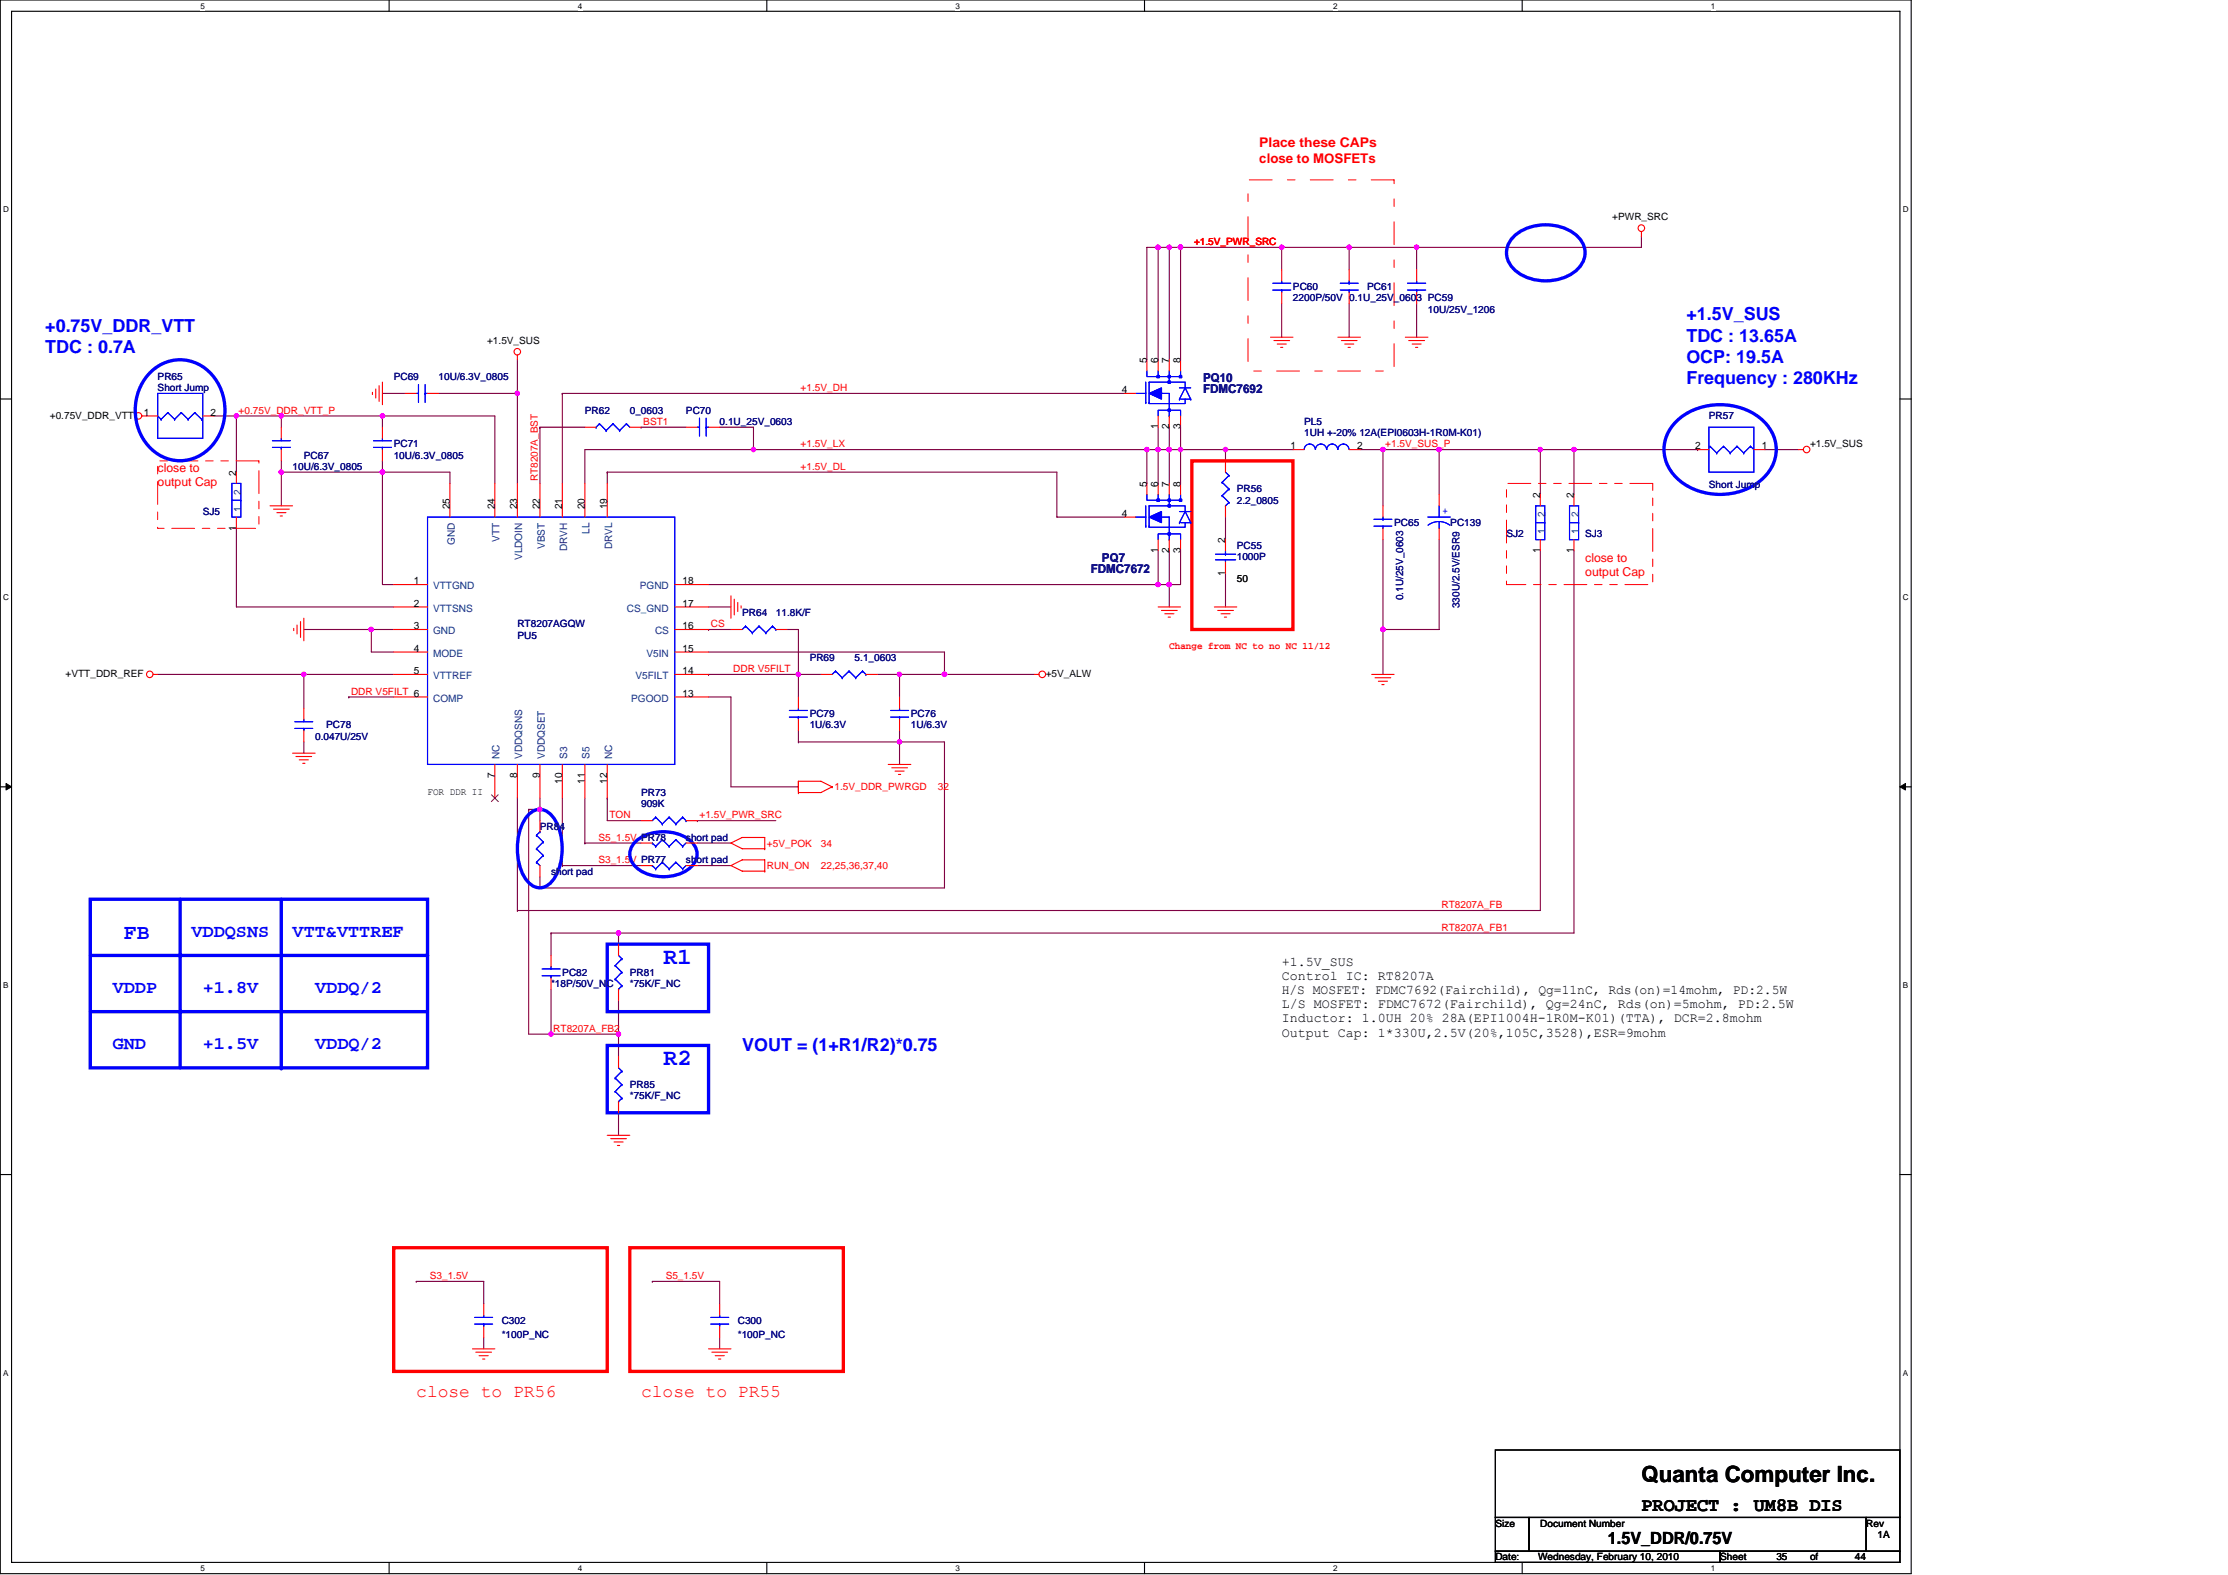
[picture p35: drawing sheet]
<svg xmlns="http://www.w3.org/2000/svg" width="297mm" height="210mm" viewBox="0 0 297 210" stroke-linecap="round" stroke-linejoin="round" font-family="sans-serif">
<defs><g id="words">
<g font-size="3.1" fill="#00f">
<text x="88.5" y="128.5">R1</text>
<text x="88.5" y="142">R2</text>
</g>
<text font-size="3" x="218.8" y="197.6">Quanta Computer Inc.</text>
<text font-size="2.8" fill="#00f" x="16.5" y="125.2">FB</text>
<text font-size="2.5" x="218.8" y="201.5">PROJECT : UM8B DIS</text>
<g font-size="2.4" fill="#00f">
<text x="6" y="44.2">+0.75V_DDR_VTT</text>
<text x="6" y="47">TDC : 0.7A</text>
<text x="224.8" y="42.7">+1.5V_SUS</text>
<text x="224.8" y="45.5">TDC : 13.65A</text>
<text x="224.8" y="48.4">OCP: 19.5A</text>
<text x="224.8" y="51.2">Frequency : 280KHz</text>
<text x="25.5" y="124.9">VDDQSNS</text>
<text x="39" y="124.9">VTT&amp;VTTREF</text>
<text x="15" y="132.4">VDDP</text>
<text x="27" y="132.4">+1.8V</text>
<text x="42" y="132.4">VDDQ/2</text>
<text x="15" y="139.9">GND</text>
<text x="27" y="139.9">+1.5V</text>
<text x="42" y="139.9">VDDQ/2</text>
<text x="99" y="140.1">VOUT = (1+R1/R2)*0.75</text>
</g>
<g font-size="2.4" fill="#f00">
<text x="55.5" y="186.2">close to PR56</text>
<text x="85.5" y="186.2">close to PR55</text>
</g>
<text font-size="2.2" x="214.4" y="205.9">1.5V_DDR/0.75V</text>
<g font-size="1.8" fill="#f00">
<text x="167.9" y="19.6">Place these CAPs</text>
<text x="167.9" y="21.8">close to MOSFETs</text>
</g>
<g font-size="1.8">
<text x="170.9" y="128.8">+1.5V_SUS</text>
<text x="170.9" y="130.7">Control IC: RT8207A</text>
<text x="170.9" y="132.5">H/S MOSFET: FDMC7692(Fairchild), Qg=11nC, Rds(on)=14mohm, PD:2.5W</text>
<text x="170.9" y="134.4">L/S MOSFET: FDMC7672(Fairchild), Qg=24nC, Rds(on)=5mohm, PD:2.5W</text>
<text x="170.9" y="136.3">Inductor: 1.0UH 20% 28A(EPI1004H-1R0M-K01)(TTA), DCR=2.8mohm</text>
<text x="170.9" y="138.2">Output Cap: 1*330U,2.5V(20%,105C,3528),ESR=9mohm</text>
</g>
<g font-size="1.6" fill="#000080">
<text x="160.4" y="51">PQ10</text>
<text x="160.4" y="52.5">FDMC7692</text>
<text x="145.4" y="76.4">FDMC7672</text>
<text x="146.9" y="74.9">PQ7</text>
</g>
<g font-size="1.6" fill="#f00">
<text x="21" y="62.9">close to</text>
<text x="21" y="64.8">output Cap</text>
<text x="211.3" y="74.9">close to</text>
<text x="211.3" y="76.8">output Cap</text>
</g>
<g font-size="1.4">
<text x="149.6" y="52.4">4</text>
<text x="152.9" y="48.4" transform="rotate(-90 152.9 48.4)">5</text>
<text x="154.4" y="48.4" transform="rotate(-90 154.4 48.4)">6</text>
<text x="155.9" y="48.4" transform="rotate(-90 155.9 48.4)">7</text>
<text x="157.4" y="48.4" transform="rotate(-90 157.4 48.4)">8</text>
<text x="19.2" y="55.4">1</text>
<text x="28.1" y="55.4">2</text>
<text x="154.4" y="57.3" transform="rotate(-90 154.4 57.3)">1</text>
<text x="155.9" y="57.3" transform="rotate(-90 155.9 57.3)">2</text>
<text x="157.4" y="57.3" transform="rotate(-90 157.4 57.3)">3</text>
<text x="172.1" y="59.9">1</text>
<text x="180.9" y="59.9">2</text>
<text x="226" y="59.9">2</text>
<text x="234.9" y="59.9">1</text>
<text x="31.5" y="63.4" transform="rotate(-90 31.5 63.4)">2</text>
<text x="152.9" y="64.9" transform="rotate(-90 152.9 64.9)">5</text>
<text x="154.4" y="64.9" transform="rotate(-90 154.4 64.9)">6</text>
<text x="155.9" y="64.9" transform="rotate(-90 155.9 64.9)">7</text>
<text x="157.4" y="64.9" transform="rotate(-90 157.4 64.9)">8</text>
<text x="31.5" y="70.7" transform="rotate(-90 31.5 70.7)">1</text>
<text x="60" y="67.9" transform="rotate(-90 60 67.9)">25</text>
<text x="66" y="67.9" transform="rotate(-90 66 67.9)">24</text>
<text x="69" y="67.9" transform="rotate(-90 69 67.9)">23</text>
<text x="72" y="67.9" transform="rotate(-90 72 67.9)">22</text>
<text x="74.9" y="67.9" transform="rotate(-90 74.9 67.9)">21</text>
<text x="78" y="67.9" transform="rotate(-90 78 67.9)">20</text>
<text x="80.9" y="67.9" transform="rotate(-90 80.9 67.9)">19</text>
<text x="149.6" y="68.9">4</text>
<text x="205.3" y="66.4" transform="rotate(-90 205.3 66.4)">2</text>
<text x="209.8" y="66.4" transform="rotate(-90 209.8 66.4)">2</text>
<text x="55.2" y="77.9">1</text>
<text x="91" y="77.9">18</text>
<text x="154.4" y="73.7" transform="rotate(-90 154.4 73.7)">1</text>
<text x="155.9" y="73.7" transform="rotate(-90 155.9 73.7)">2</text>
<text x="157.4" y="73.7" transform="rotate(-90 157.4 73.7)">3</text>
<text x="163.4" y="76.7" transform="rotate(-90 163.4 76.7)">1</text>
<text x="163.4" y="72.4" transform="rotate(-90 163.4 72.4)">2</text>
<text x="205.3" y="73.7" transform="rotate(-90 205.3 73.7)">1</text>
<text x="209.8" y="73.7" transform="rotate(-90 209.8 73.7)">1</text>
<text x="55.2" y="80.9">2</text>
<text x="55.2" y="83.9">3</text>
<text x="91" y="83.9">16</text>
<text x="91" y="80.9">17</text>
<text x="55.2" y="86.9">4</text>
<text x="55.2" y="89.9">5</text>
<text x="91" y="89.9">14</text>
<text x="91" y="86.9">15</text>
<text x="91" y="92.9">13</text>
<text x="66" y="103.7" transform="rotate(-90 66 103.7)">7</text>
<text x="69" y="103.7" transform="rotate(-90 69 103.7)">8</text>
<text x="72" y="103.7" transform="rotate(-90 72 103.7)">9</text>
<text x="74.9" y="104.5" transform="rotate(-90 74.9 104.5)">10</text>
<text x="78" y="104.5" transform="rotate(-90 78 104.5)">11</text>
<text x="80.9" y="104.5" transform="rotate(-90 80.9 104.5)">12</text>
</g>
<g font-size="1.4" fill="#004080">
<text x="32.1" y="65.9" transform="rotate(-90 32.1 65.9)">2</text>
<text x="32.1" y="68.2" transform="rotate(-90 32.1 68.2)">1</text>
<text x="78.6" y="71.2" transform="rotate(-90 78.6 71.2)">LL</text>
<text x="206" y="71.2" transform="rotate(-90 206 71.2)">1</text>
<text x="206" y="68.9" transform="rotate(-90 206 68.9)">2</text>
<text x="210.5" y="71.2" transform="rotate(-90 210.5 71.2)">1</text>
<text x="210.5" y="68.9" transform="rotate(-90 210.5 68.9)">2</text>
<text x="60.6" y="72.7" transform="rotate(-90 60.6 72.7)">GND</text>
<text x="66.6" y="72.2" transform="rotate(-90 66.6 72.2)">VTT</text>
<text x="69.6" y="74.7" transform="rotate(-90 69.6 74.7)">VLDOIN</text>
<text x="72.6" y="73.2" transform="rotate(-90 72.6 73.2)">VBST</text>
<text x="75.6" y="73.5" transform="rotate(-90 75.6 73.5)">DRVH</text>
<text x="81.6" y="73.3" transform="rotate(-90 81.6 73.3)">DRVL</text>
<text x="57.7" y="78.5">VTTGND</text>
<text x="57.7" y="81.5">VTTSNS</text>
<text x="83.6" y="81.5">CS_GND</text>
<text x="85.3" y="78.5">PGND</text>
<text x="57.7" y="84.5">GND</text>
<text x="57.7" y="87.5">MODE</text>
<text x="86.2" y="87.5">V5IN</text>
<text x="87.3" y="84.5">CS</text>
<text x="57.7" y="90.5">VTTREF</text>
<text x="57.7" y="93.5">COMP</text>
<text x="84.2" y="93.5">PGOOD</text>
<text x="84.7" y="90.5">V5FILT</text>
<text x="66.6" y="101.2" transform="rotate(-90 66.6 101.2)">NC</text>
<text x="69.6" y="101.2" transform="rotate(-90 69.6 101.2)">VDDQSNS</text>
<text x="72.6" y="101.2" transform="rotate(-90 72.6 101.2)">VDDQSET</text>
<text x="75.6" y="101.2" transform="rotate(-90 75.6 101.2)">S3</text>
<text x="78.6" y="101.2" transform="rotate(-90 78.6 101.2)">S5</text>
<text x="81.6" y="101.2" transform="rotate(-90 81.6 101.2)">NC</text>
</g>
<g font-size="1.3">
<text x="214.9" y="29.4">+PWR_SRC</text>
<text x="64.9" y="45.9">+1.5V_SUS</text>
<text x="6.6" y="55.9">+0.75V_DDR_VTT</text>
<text x="241.3" y="59.6">+1.5V_SUS</text>
<text x="164.9" y="77.6">50</text>
<text x="8.7" y="90.2">+VTT_DDR_REF</text>
<text x="139.4" y="90.2">+5V_ALW</text>
<text x="57" y="106">FOR DDR II</text>
<text x="199.4" y="203.5">Size</text>
<text x="205.4" y="203.5">Document Number</text>
<text x="248.8" y="203.5">Rev</text>
<text x="199.4" y="208">Date:</text>
<text x="205.1" y="208">Wednesday, February 10, 2010</text>
<text x="229.3" y="208">Sheet</text>
<text x="236.8" y="208">35</text>
<text x="241.3" y="208">of</text>
<text x="247.3" y="208">44</text>
<text x="250.3" y="205">1A</text>
</g>
<g font-size="1.3" fill="#f00">
<text x="159.2" y="32.7">+1.5V_PWR_SRC</text>
<text x="106.7" y="52.2">+1.5V_DH</text>
<text x="31.8" y="55.2">+0.75V_DDR_VTT_P</text>
<text x="85.8" y="56.7">BST1</text>
<text x="106.7" y="59.6">+1.5V_LX</text>
<text x="184.7" y="59.6">+1.5V_SUS_P</text>
<text x="71.7" y="64.2" transform="rotate(-90 71.7 64.2)">RT8207A_BST</text>
<text x="106.7" y="62.7">+1.5V_DL</text>
<text x="94.8" y="83.6">CS</text>
<text x="97.7" y="89.6">DDR V5FILT</text>
<text x="155.9" y="86.6">Change from NC to no NC 11/12</text>
<text x="46.8" y="92.6">DDR V5FILT 6</text>
<text x="111.2" y="105.4">1.5V_DDR_PWRGD</text>
<text x="125" y="105.4">32</text>
<text x="79.8" y="112.1">S5_1.5V PR78</text>
<text x="81.3" y="109.1">TON</text>
<text x="93.3" y="109.1">+1.5V_PWR_SRC</text>
<text x="102.3" y="112.9">+5V_POK</text>
<text x="109.4" y="112.9">34</text>
<text x="79.8" y="115.1">S3_1.5V PR77</text>
<text x="102.3" y="115.8">RUN_ON</text>
<text x="109.4" y="115.8">22,25,36,37,40</text>
<text x="192.2" y="124.1">RT8207A_FB1</text>
<text x="192.2" y="121.1">RT8207A_FB</text>
<text x="73.8" y="137.6">RT8207A_FB2</text>
<text x="57.3" y="170.5">S3_1.5V</text>
<text x="88.7" y="170.5">S5_1.5V</text>
</g>
<g font-size="1.3" fill="#000080">
<text x="172.4" y="38.7">PC60</text>
<text x="172.4" y="40.2">2200P/50V 0.1U_25V_0603 PC59</text>
<text x="182.3" y="38.7">PC61</text>
<text x="190.4" y="41.7">10U/25V_1206</text>
<text x="21" y="50.7">PR65</text>
<text x="21" y="52.2">Short Jump</text>
<text x="52.5" y="50.7">PC69</text>
<text x="58.5" y="50.7">10U/6.3V_0805</text>
<text x="52.5" y="59.6">PC71</text>
<text x="78" y="55.2">PR62</text>
<text x="84" y="55.2">0_0603</text>
<text x="91.5" y="55.2">PC70</text>
<text x="95.9" y="56.7">0.1U_25V_0603</text>
<text x="173.9" y="56.7">PL5</text>
<text x="173.9" y="58.2">1UH +-20% 12A(EPI0603H-1R0M-K01)</text>
<text x="227.8" y="55.9">PR57</text>
<text x="39" y="62.7">10U/6.3V_0805</text>
<text x="40.5" y="61.2">PC67</text>
<text x="52.5" y="61.2">10U/6.3V_0805</text>
<text x="164.9" y="65.7">PR56</text>
<text x="227.8" y="65">Short Jump</text>
<text x="27" y="68.6">SJ5</text>
<text x="164.9" y="67.1">2.2_0805</text>
<text x="185.9" y="70.1">PC65</text>
<text x="193.4" y="70.1">PC139</text>
<text x="200.8" y="71.6">SJ2</text>
<text x="211.3" y="71.6">SJ3</text>
<text x="164.9" y="73.2">PC55</text>
<text x="164.9" y="74.6">1000P</text>
<text x="69" y="83.6">RT8207AGQW</text>
<text x="99" y="82.1">PR64</text>
<text x="103.4" y="82.1">11.8K/F</text>
<text x="187.1" y="80" transform="rotate(-90 187.1 80)">0.1U/25V_0603</text>
<text x="194.6" y="81.1" transform="rotate(-90 194.6 81.1)">330U/2.5V/ESR9</text>
<text x="69" y="85.1">PU5</text>
<text x="107.9" y="88.1">PR69</text>
<text x="113.9" y="88.1">5.1_0603</text>
<text x="107.9" y="95.6">PC79</text>
<text x="121.4" y="95.6">PC76</text>
<text x="42" y="98.6">0.047U/25V</text>
<text x="43.5" y="97.1">PC78</text>
<text x="107.9" y="97.1">1U/6.3V</text>
<text x="121.4" y="97.1">1U/6.3V</text>
<text x="85.5" y="106.1">PR73</text>
<text x="85.5" y="107.6">909K</text>
<text x="72" y="110.6">PR84</text>
<text x="91.5" y="112.1">short pad</text>
<text x="73.5" y="116.6">short pad</text>
<text x="91.5" y="115.1">short pad</text>
<text x="73.5" y="131.6">*18P/50V_NC</text>
<text x="75" y="130.1">PC82</text>
<text x="84" y="130.1">PR81</text>
<text x="84" y="131.6">*75K/F_NC</text>
<text x="84" y="145.1">PR85</text>
<text x="84" y="146.6">*75K/F_NC</text>
<text x="66.9" y="176.6">C302</text>
<text x="66.9" y="178.4">*100P_NC</text>
<text x="98.4" y="176.6">C300</text>
<text x="98.4" y="178.4">*100P_NC</text>
</g>
<text font-size="1.3" fill="#00f" x="192.3" y="68.5">+</text>
<g font-size="1.1">
<text x="26.7" y="1.1">5</text>
<text x="77" y="1.1">4</text>
<text x="127.4" y="1.1">3</text>
<text x="177.8" y="1.1">2</text>
<text x="228.1" y="1.1">1</text>
<text x=".4" y="28.3">D</text>
<text x="253.7" y="28.3">D</text>
<text x=".4" y="80">C</text>
<text x="253.7" y="80">C</text>
<text x=".4" y="131.7">B</text>
<text x="253.7" y="131.7">B</text>
<text x=".4" y="183.4">A</text>
<text x="253.7" y="183.4">A</text>
<text x="26.7" y="209.4">5</text>
<text x="77" y="209.4">4</text>
<text x="127.4" y="209.4">3</text>
<text x="177.8" y="209.4">2</text>
<text x="228.1" y="209.4">1</text>
</g>
</g></defs>
<path d="M0 0h254.8v209.8h-254.8zM1.5 1.5h251.8v206.8h-251.8z" fill="none" stroke="#000" stroke-width=".15"/>
<g fill="#fff">
<path d="M26.7 .2h.6v1.2h-.6z"/>
<path d="M26.7 208.5h.6v1.2h-.6z"/>
</g>
<path d="M51.9 0v1.5M51.9 208.3v1.5" fill="none" stroke="#000" stroke-width=".15"/>
<g fill="#fff">
<path d="M77 .2h.6v1.2h-.6z"/>
<path d="M77 208.5h.6v1.2h-.6z"/>
</g>
<path d="M102.2 0v1.5M102.2 208.3v1.5" fill="none" stroke="#000" stroke-width=".15"/>
<g fill="#fff">
<path d="M127.4 .2h.6v1.2h-.6z"/>
<path d="M127.4 208.5h.6v1.2h-.6z"/>
</g>
<path d="M152.6 0v1.5M152.6 208.3v1.5" fill="none" stroke="#000" stroke-width=".15"/>
<g fill="#fff">
<path d="M177.8 .2h.5v1.2h-.5z"/>
<path d="M177.8 208.5h.5v1.2h-.5z"/>
</g>
<path d="M202.9 0v1.5M202.9 208.3v1.5" fill="none" stroke="#000" stroke-width=".15"/>
<g fill="#fff">
<path d="M228.1 .2h.6v1.2h-.6z"/>
<path d="M228.1 208.5h.6v1.2h-.6z"/>
<path d="M.4 27.3h.8v1.3h-.8z"/>
<path d="M253.7 27.3h.7v1.3h-.7z"/>
<path d="M.4 79h.8v1.2h-.8z"/>
<path d="M253.7 79h.7v1.2h-.7z"/>
</g>
<path d="M0 53.2h1.5M253.3 53.2h1.5" fill="none" stroke="#000" stroke-width=".15"/>
<g fill="#fff">
<path d="M.4 130.7h.7v1.3h-.7z"/>
<path d="M253.7 130.7h.7v1.3h-.7z"/>
</g>
<path d="M0 104.9h1.5M253.3 104.9h1.5" fill="none" stroke="#000" stroke-width=".15"/>
<path d="M.8 104.5l.7 .4-.7 .4zM253.3 104.9l.7-.4v.8z" fill="#000" stroke="#000" stroke-width=".13"/>
<g fill="#fff">
<path d="M.4 182.4h.7v1.2h-.7z"/>
<path d="M253.7 182.4h.7v1.2h-.7z"/>
</g>
<path d="M0 156.6h1.5M253.3 156.6h1.5M199.4 193.3h53.9v9h-53.9zM199.4 206.8h29.9v1.5h-29.9zM199.4 202.3h4.5v4.5h-4.5zM203.9 202.3h44.9v4.5h-44.9zM229.3 206.8h24v1.5h-24zM248.8 202.3h4.5v4.5h-4.5z" fill="none" stroke="#000" stroke-width=".15"/>
<g fill="none" stroke="#800040" stroke-width=".15">
<path d="M154.4 33h.1M154.4 33h16.5M155.9 33h.1M155.9 33v15M157.4 33v15M157.4 33h.1M170.9 33h9M170.9 33h.1M170.9 33v3M179.9 33v3M179.9 33h.1M179.9 33h9"/>
<path d="M188.9 33h.1M188.9 33v3M218.8 31.5v1.5h-29.9M28.5 55.5h3M31.5 55.5h.1M31.5 55.5v7.4M31.5 55.5h6M37.5 55.5h13.5M37.5 55.5h.1M37.5 55.5v1.5M51 55.5v1.5M51 55.5h15v9"/>
<path d="M51 55.5h.1M51 52.5h3M58.5 52.5h10.5M69 48v4.5M69 52.5h.1M69 52.5v12M72 57h.1M72 57h6M72 57v7.5M75 52.5v12M75 52.5h.1M75 52.5h74.9"/>
<path d="M85.5 57h.1M85.5 57h6M95.9 57h4.6v2.9M100.5 59.9h-22.5v4.6M100.5 59.9h.1M100.5 59.9h56.9M152.9 59.9h.1M152.9 48v-15h1.5v15M152.9 59.9v4.6M154.4 59.9v4.6M154.4 57v2.9M154.4 59.9h.1"/>
<path d="M155.9 59.9v4.6M155.9 57v2.9M155.9 59.9h.1M157.4 59.9v4.6M157.4 57v2.9M157.4 59.9h6v1.5M157.4 59.9h.1M163.4 59.9h.1M163.4 59.9h9M170.9 40.5v4.5M179.9 40.5v4.5M181.4 59.9h3"/>
<path d="M184.4 59.9h.1M184.4 59.9h7.5v6M184.4 59.9v7.5M188.9 40.5v4.5M191.9 59.9h.1M191.9 59.9h34.4M205.4 59.9h.1M205.4 59.9v6M209.8 59.9v6M226.3 59.9h.1M235.3 59.9h4.5M31.5 70.4v10.5h21"/>
<path d="M37.5 61.4v1.5M37.5 62.9h13.5M37.5 62.9h.1M37.5 62.9v4.5M51 61.4h.1M51 62.9v15h1.5M51 62.9h.1M51 62.9h9v1.6M51 61.4v1.5M81 62.9v1.6M81 62.9h.1M81 62.9h59.9v6h9"/>
<path d="M94.5 77.9h59.9M154.4 77.9h.1M154.4 73.4v4.5M155.9 73.4v4.5M155.9 77.9h.1M155.9 77.9v3M157.4 73.4v4.5h-3M163.4 68.9v3M163.4 76.4v4.5M184.4 71.9v12M191.9 71.9v12h-7.5M205.4 73.4v48h-136.4"/>
<path d="M209.8 73.4v51h-136.3M21 89.9h19.5M40.5 98.9v1.5M40.5 89.9v4.5M40.5 83.9h9v3h3M40.5 89.9h.1M40.5 89.9h12M46.5 92.9h.1M46.5 92.9h6M49.5 83.9h.1M49.5 83.9h3M94.5 89.9h.1"/>
<path d="M94.5 86.9h31.4v3M94.5 92.9h2.9v12h9M94.5 83.9h.1M94.5 80.9h2.9M94.5 89.9h14.9M94.5 83.9h2.9M104.9 83.9h1.5v6M106.4 98.9h.1M106.4 89.9v3M106.4 89.9h.1M106.4 97.4v1.5M106.4 98.9h13.5"/>
<path d="M116.9 89.9h3v3M119.9 97.4v1.5M119.9 98.9h6v19.5h-53.9v-1.5M119.9 98.9v3M119.9 89.9h.1M119.9 89.9h18M125.9 89.9h.1M184.4 83.9h.1M184.4 83.9v6M69 106.4v15M70.5 107.9h.1M70.5 107.9v30h3"/>
<path d="M70.5 107.9h1.5M72 106.4v1.5M72 107.9v1.5M75 106.4v9M75 115.4h.1M75 115.4h10.5M78 106.4v6M78 112.4h.1M78 112.4h7.5M81 106.4h.1M81 106.4v3h4.5M93 115.4h4.4"/>
<path d="M93 112.4h4.4M93 109.4h.1M93 109.4h10.4M69 121.4h.1M73.5 124.4v3M73.5 131.9v6M73.5 137.9h.1M73.5 124.4h.1M73.5 137.9h9M82.5 124.4h.1M82.5 137.9h.1M82.5 124.4v1.5"/>
<path d="M82.5 133.4v4.5M82.5 137.9v3M82.5 148.4v3M55.5 170.8h9v3M55.5 170.8h.1M64.5 178.3v1.5M87 170.8h8.9v3M87 170.8h.1M95.9 178.3v1.5"/>
</g>
<g fill="#f0f" stroke="#f0f" stroke-width=".15">
<circle cx="31.5" cy="55.4" r=".29"/>
<circle cx="119.9" cy="98.9" r=".29"/>
<circle cx="152.9" cy="59.9" r=".29"/>
<circle cx="188.9" cy="33" r=".29"/>
<circle cx="179.9" cy="33" r=".29"/>
<circle cx="170.9" cy="33" r=".29"/>
<circle cx="106.4" cy="89.9" r=".29"/>
<circle cx="37.5" cy="55.4" r=".29"/>
<circle cx="51" cy="62.9" r=".29"/>
<circle cx="69" cy="52.4" r=".29"/>
<circle cx="72" cy="107.9" r=".29"/>
<circle cx="51" cy="55.4" r=".29"/>
<circle cx="100.4" cy="59.9" r=".29"/>
<circle cx="49.5" cy="83.9" r=".29"/>
<circle cx="205.3" cy="59.9" r=".29"/>
<circle cx="155.9" cy="33" r=".29"/>
<circle cx="157.4" cy="33" r=".29"/>
<circle cx="154.4" cy="77.9" r=".29"/>
<circle cx="191.9" cy="59.9" r=".29"/>
<circle cx="40.5" cy="89.9" r=".29"/>
<circle cx="155.9" cy="77.9" r=".29"/>
<circle cx="82.5" cy="137.9" r=".29"/>
<circle cx="73.5" cy="137.9" r=".29"/>
<circle cx="82.4" cy="124.4" r=".29"/>
<circle cx="125.9" cy="89.9" r=".29"/>
<circle cx="184.4" cy="59.9" r=".29"/>
<circle cx="184.4" cy="83.9" r=".29"/>
<circle cx="154.4" cy="33" r=".29"/>
<circle cx="37.5" cy="62.9" r=".29"/>
<circle cx="119.9" cy="89.9" r=".29"/>
<circle cx="155.9" cy="59.9" r=".29"/>
<circle cx="154.4" cy="59.9" r=".29"/>
<circle cx="209.8" cy="59.9" r=".29"/>
<circle cx="163.4" cy="59.9" r=".29"/>
<circle cx="157.4" cy="59.9" r=".29"/>
</g>
<g fill="none" stroke="#f00" stroke-width=".15">
<path d="M170.9 36v1.5M170.9 39v1.5M179.9 36v1.5M179.9 39v1.5M188.9 36v1.5M188.9 39v1.5M218.8 31.5h.1M218.8 30.9v.6M18.9 55.5h2.1M27 55.5h1.5M37.5 57v1.4M37.5 59.9v1.5"/>
<path d="M49.7 52.3v.3M50.1 51.9v1.2M50.5 51.4v2.1M51 50.9v3.1M51 57v1.4M51 59.9v1.5M54 52.5h1.5M57 52.5h1.5M69 47.3v.7M78 57h1.5M84 57h1.5M91.5 57h1.5"/>
<path d="M94.5 57h1.4M149.9 52.5h1.5M152.9 48v1.5M154.4 48v1.5M154.4 55.5v1.5M155.9 48v1.5M155.9 55.5v1.5M157.4 48v1.5M157.4 55.5v1.5M169.4 45h3M169.8 45.4h2.1M170.3 45.9h1.2"/>
<path d="M170.7 46.3h.3M172.4 59.9h1.5M178.4 45h3M178.8 45.4h2.1M179.3 45.9h1.2M179.7 46.3h.3M179.9 59.9h1.5M187.4 45h3M187.8 45.4h2.1M188.3 45.9h1.2M188.7 46.3h.3M226.3 59.9h1.5"/>
<path d="M233.8 59.9h1.5M239.8 59.9h.6M31.5 62.9v1.6M31.5 68.9v1.5M36 67.4h3M36.5 67.9h2.1M36.9 68.3h1.2M37.4 68.8h.3M52.5 77.9h4.5M60 64.5v4.4M66 64.5v4.4M69 64.5v4.4"/>
<path d="M72 64.5v4.4M75 64.5v4.4M78 64.5v4.4M81 64.5v4.4M90 77.9h4.5M97.4 79.4v3M97.9 79.9v2.1M149.9 68.9h1.5M152.9 64.5v1.4M154.4 64.5v1.4M154.4 71.9v1.5M155.9 64.5v1.4"/>
<path d="M155.9 71.9v1.5M157.4 64.5v1.4M157.4 71.9v1.5M163.4 61.4v1.5M163.4 67.4v1.5M163.4 71.9v1.5M163.4 74.9v1.5M184.4 67.4v1.5M184.4 70.4v1.5M191.9 65.9v1.5M191.9 70.4v1.5M205.4 65.9v1.5"/>
<path d="M205.4 71.9v1.5M209.8 65.9v1.5M209.8 71.9v1.5M20.4 89.9h.6M39.2 83.8v.3M39.6 83.3v1.2M40.1 82.9v2.1M40.5 82.4v3M40.5 94.4v1.5M40.5 97.4v1.5M52.5 80.9h4.5M52.5 83.9h4.5"/>
<path d="M52.5 86.9h4.5M52.5 89.9h4.5M52.5 92.9h4.5M90 80.9h4.5M90 83.9h4.5M90 86.9h4.5M90 89.9h4.5M90 92.9h4.5M97.4 83.9h1.6M98.4 80.3v1.2M98.8 80.8v.3M103.4 83.9h1.5"/>
<path d="M106.4 92.9v1.5M106.4 95.9v1.5M109.4 89.9h1.5M115.4 89.9h1.5M119.9 92.9v1.5M119.9 95.9v1.5M137.9 89.9h.6M154.4 80.9h3M154.9 81.4h2M155.3 81.8h1.2M155.7 82.3h.3M161.9 80.9h3"/>
<path d="M162.3 81.4h2.1M162.8 81.8h1.2M163.2 82.3h.3M182.9 89.9h3M183.3 90.4h2.1M183.8 90.8h1.2M184.2 91.3h.3M39 100.4h3M39.5 100.9h2M39.9 101.3h1.2M40.4 101.8h.3M66 101.9v4.5"/>
<path d="M69 101.9v4.5M72 101.9v4.5M72 109.4v1.5M72 115.4v1.5M75 101.9v4.5M78 101.9v4.5M81 101.9v4.5M85.5 109.4h1.5M85.5 112.4h1.5M85.5 115.4h1.5M91.5 109.4h1.5M91.5 112.4h1.5"/>
<path d="M91.5 115.4h1.5M97.4 112.4l1.6-.7h3v1.5h-3zM97.4 115.4l1.6-.8h3v1.5h-3zM102 113.2h.1M102 116.1h.1M106.4 104.3v1.5M106.4 104.2h3l1.5 .7M106.4 104.2h.1M106.4 104.2v1.3M110.9 104.9h.1M110.9 104.9l-1.5 .8h-3M118.4 101.9h3"/>
<path d="M118.9 102.4h2.1M119.3 102.8h1.2M119.8 103.3h.3M73.5 127.4v1.5M73.5 130.4v1.5M82.5 125.9v1.5M82.5 131.9v1.5M81 151.4h3M81.4 151.8h2.1M81.9 152.3h1.2M82.3 152.7h.3M82.5 140.9v1.5"/>
<path d="M82.5 146.9v1.5M63 179.8h3M64.5 173.8v1.5M64.5 176.8v1.5M94.5 179.8h2.9M95.9 173.8v1.5M95.9 176.8v1.5M63.4 180.3h2.1M63.9 180.7h1.2M64.3 181.2h.3M94.9 180.3h2.1M95.4 180.7h1.2"/>
<path d="M95.8 181.2h.3"/>
<circle cx="218.8" cy="30.4" r=".44"/>
<circle cx="18.5" cy="55.4" r=".43"/>
<circle cx="69" cy="46.9" r=".43"/>
<circle cx="240.9" cy="59.9" r=".43"/>
<circle cx="20" cy="89.9" r=".43"/>
<circle cx="139" cy="89.9" r=".44"/>
</g>
<path d="M21 61.4h13.5v9h-13.5zM200.8 64.5h19.5v13.4h-19.5z" fill="none" stroke="#f00" stroke-width=".13" stroke-dasharray="3 1 1 1 1 1"/>
<g fill="none" stroke="#00f" stroke-width=".44">
<path d="M202.1 31.3a6.7 6.7 0 0 1 8 0 2.96 2.96 0 0 1 0 4.8 6.7 6.7 0 0 1-8 0 2.97 2.97 0 0 1 0-4.8zM19.8 49.9a5.6 5.6 0 0 1 9 .8 7.2 7.2 0 0 1-2.1 10 5.7 5.7 0 0 1-8-2.9 7.4 7.4 0 0 1 1.1-7.9zM223.7 56a8.7 8.7 0 0 1 11.9 .7 5.2 5.2 0 0 1-1.4 7.7 8.7 8.7 0 0 1-11.2-1.2 5.1 5.1 0 0 1 .7-7.2zM12 119.9h45v22.5h-45zM24 119.9v22.5M37.5 119.9v22.5M70.5 108.6a1.94 1.94 0 0 1 3 0 7.5 7.5 0 0 1 1 7.2 3.9 3.9 0 0 1-2 2.5 2.13 2.13 0 0 1-2.5-1.2 8.1 8.1 0 0 1 0-8zM84.7 112.2a5.9 5.9 0 0 1 7.5 0 2.3 2.3 0 0 1-.6 3.8 6 6 0 0 1-6.9-.4 2.22 2.22 0 0 1 0-3.4zM12 134.9h45M12 127.4h45M57 127.4h.1M81 125.9h13.5v9h-13.5z"/>
<path d="M81 139.4h13.5v9h-13.5zM37.5 142.4h.1"/>
</g>
<path d="M166.4 24h19.5v25.5h-19.5z" fill="none" stroke="#f00" stroke-width=".13" stroke-dasharray="3 2 1 2"/>
<path d="M158.9 61.4h13.5v22.5h-13.5zM52.5 166.3h28.5v16.5h-28.5zM84 166.3h28.4v16.5h-28.4z" fill="none" stroke="#f00" stroke-width=".44"/>
<g fill="none" stroke="#00f" stroke-width=".15">
<path d="M169.7 38.7h2.4M169.7 37.8h2.4M170.9 37.5v.3M170.9 38.7h.1M170.9 38.7v.3M178.7 37.8h2.4M178.7 38.7h2.4M179.9 38.7v.3M179.9 37.8h.1M179.9 37.5v.3M187.7 38.7h2.4M187.7 37.8h2.4"/>
<path d="M188.9 37.5v.3M188.9 38.7h.1M188.9 38.7v.3M21 52.5h6v5.9h-6zM21 55.5l.5 .4M21.5 55.9h.1M22.4 55h.1M22.4 55l-.9 .9M22.4 55l.9 .9M23.3 55.9h.1M24.2 55h.1M24.2 55l-.9 .9"/>
<path d="M24.2 55l.9 .9M25.1 55.9h.1M26 55h.1M26 55l-.9 .9M26 55l.9 .9M26.9 55.9h.1M36.3 59.6h2.4M36.3 58.8h2.4M37.5 58.4v.4M37.5 59.6h.1M37.5 59.6v.3M49.8 59.6h2.4"/>
<path d="M49.8 58.8h2.4M51 58.4v.4M51 59.6h.1M51 59.6v.3M55.5 52.5h.3M55.8 51.3v2.4M56.7 51.3v2.4M56.7 52.5h.1M56.7 52.5h.3M79.5 57h.1M79.9 56.5h.1M79.9 56.5l.9 .9"/>
<path d="M79.9 56.5l-.4 .5M80.8 57.4h.1M81.7 56.5h.1M81.7 56.5l.9 .9M81.7 56.5l-.9 .9M82.6 57.4h.1M83.5 56.5h.1M83.5 56.5l.5 .5M83.5 56.5l-.9 .9M93 57h.3M93.3 55.8v2.3M94.1 55.8v2.3"/>
<path d="M94.1 57h.1M94.1 57h.4M151.4 52.5h1.4M152.8 50.9v2.9M152.9 49.5v.7h1.7v-.1h-.3v.3h.3v-.3M154.4 49.5v.7h3v-.7M154.4 55.5v-.8h3v.8M154.9 52.5h1v2.2M155.7 50.8h.3v.3h-.3zM155.9 49.5v.9h.1v-.3h-.3v.3h.2v-.2M155.9 50.4v.5M155.9 54.5h-.2v.3h.3v-.3h-.1v1"/>
<path d="M155.9 55.5h.1M157.2 50.1h.3v.3h-.3zM157.2 51.7h1.5M157.2 53.2h.1M157.4 53.2h1.3M158 51.7v-.8h-4.8v2.9h4.8v-.6M158 51.7l-.8 1.5M158 51.7l.7 1.5M158.7 53.2h.1M173.9 59.9a.74 .74 0 0 1 .7-.7 .74 .74 0 0 1 .8 .7M175.4 59.9a.74 .74 0 0 1 .7-.7 .74 .74 0 0 1 .8 .7M176.9 59.9a.73 .73 0 0 1 .7-.7 .73 .73 0 0 1 .7 .7"/>
<path d="M178.4 59.9a.74 .74 0 0 1 .7-.7 .74 .74 0 0 1 .7 .7M227.8 57h6v5.9h-6zM228 59.5h.1M228 59.5l.9 .9M229.8 59.5h.1M229.8 59.5l.9 .9M229.8 59.5l-.9 .9M231.6 59.5h.1M231.6 59.5l.9 .9M231.6 59.5l-.9 .9M233.4 59.5h.1M233.4 59.5l.4 .4"/>
<path d="M233.4 59.5l-.9 .9M30.9 64.5h1.2v4.4h-1.2zM30.9 66.7h1.2M32.1 66.7h.1M57 68.9h33v33h-33zM151.4 68.9h1.4M152.8 67.4v2.9M152.9 65.9v.8h1.7v-.2h-.3v.3h.3v-.3M154.4 65.9v.8h3v-.8M154.4 71.9v-.7h3v.7M154.9 68.9h1v2.3M155.7 67.3h.3v.3h-.3z"/>
<path d="M155.9 65.9v.9h.1v-.3h-.3v.3h.2v-.1M155.9 66.8v.6M155.9 71h-.2v.3h.3v-.3h-.1v.9M155.9 71.9h.1M157.2 66.5h.3v.3h-.3zM157.2 68.2h1.5M157.2 69.7h.1M157.4 69.7h1.3M158 68.2v-.8h-4.8v2.9h4.8v-.6M158 68.2l-.8 1.5M158 68.2l.7 1.5M158.7 69.7h.1"/>
<path d="M162 73.9h2.7M162 74.6h2.7M162.9 64.3h.1M162.9 66.1h.1M162.9 64.3l.9 .9M162.9 66.1l.9 .9M163.4 74.6v.3M163.4 73.9h.1M163.4 67.4h.1M163.4 73.4v.5M163.4 62.9l.4 .5M163.8 63.4h.1"/>
<path d="M163.8 65.2h.1M163.8 67h.1M163.8 63.4l-.9 .9M163.8 65.2l-.9 .9M163.8 67l-.4 .4M183.2 69.2h2.4M183.2 70.1h2.4M184.4 70.1v.3M184.4 69.2h.1M184.4 68.9v.3M190.4 68.9h3M190.4 70a2.38 2.38 0 0 1 1.5-.5 2.32 2.32 0 0 1 1.4 .5"/>
<path d="M191.9 69.5v.9M191.9 67.4v1.5M204.7 69.7h1.2M204.7 67.4h1.2v4.5h-1.2zM205.9 69.7h.1M209.3 67.4h1.2v4.5h-1.2zM209.3 69.7h1.2M210.5 69.7h.1M228.9 60.4h.1M230.7 60.4h.1M232.5 60.4h.1M39.3 97.1h2.4"/>
<path d="M39.3 96.2h2.4M40.5 95.9v.3M40.5 97.1h.1M40.5 97.1v.3M99.4 83.5h.1M99.4 83.5l-.4 .4M99.4 83.5l.9 .9M100.3 84.4h.1M101.2 83.5h.1M101.2 83.5l-.9 .9M101.2 83.5l.9 .9M102.1 84.4h.1"/>
<path d="M103 83.5h.1M103 83.5l-.9 .9M103 83.5l.4 .4M103.4 83.9h.1M105.2 95.6h2.5M105.2 94.7h2.5M106.4 94.4v.3M106.4 95.6h.1M106.4 95.6v.3M111.4 89.5h.1M111.4 89.5l-.5 .4M111.4 89.5l.9 .9"/>
<path d="M112.3 90.4h.1M113.2 89.5h.1M113.2 89.5l-.9 .9M113.2 89.5l.9 .9M114.1 90.4h.1M115 89.5h.1M115 89.5l-.9 .9M115 89.5l.4 .4M115.4 89.9h.1M118.7 95.6h2.4M118.7 94.7h2.4M119.9 94.4v.3"/>
<path d="M119.9 95.6h.1M119.9 95.6v.3M71.5 115h.1M71.5 113.2h.1M71.5 111.4h.1M71.5 115l.5 .4M71.5 113.2l.9 .8M71.5 111.4l.9 .8M72 110.9h.1M72 110.9l-.5 .5M72.4 114h.1M72.4 112.2h.1"/>
<path d="M72.4 114l-.9 1M72.4 112.2l-.9 1M87 112.4h.1M87 115.4h.1M87 112.4l.4 .4M87 115.4l.4 .4M87.4 108.9h.1M87.4 112.8h.1M87.4 115.8h.1M87.4 108.9l-.4 .5M87.4 108.9l.9 1M88.3 109.9h.1"/>
<path d="M88.3 112h.1M88.3 115h.1M88.3 112l.9 .8M88.3 112l-.9 .8M88.3 115l.9 .8M88.3 115l-.9 .8M89.2 108.9h.1M89.2 112.8h.1M89.2 115.8h.1M89.2 108.9l-.9 1M89.2 108.9l.9 1M90.1 109.9h.1"/>
<path d="M90.1 112h.1M90.1 115h.1M90.1 112l.9 .8M90.1 112l-.9 .8M90.1 115l.9 .8M90.1 115l-.9 .8M91 108.9h.1M91 112.8h.1M91 115.8h.1M91 108.9l-.9 1M91 108.9l.5 .5M91.5 109.4h.1"/>
<path d="M91.5 112.4l-.5 .4M91.5 115.4l-.5 .4M72.3 130.1h2.4M72.3 129.2h2.4M73.5 128.9v.3M73.5 130.1h.1M73.5 130.1v.3M82 128.7h.1M82 130.5h.1M82 128.7l.9 .9M82 130.5l.9 .9M82.5 131.9h.1"/>
<path d="M82.5 127.4l.4 .4M82.9 127.8h.1M82.9 129.6h.1M82.9 131.4h.1M82.9 127.8l-.9 .9M82.9 129.6l-.9 .9M82.9 131.4l-.4 .5M82 143.7h.1M82 145.5h.1M82 143.7l.9 .9M82 145.5l.9 .9M82.5 146.9h.1"/>
<path d="M82.5 142.4l.4 .4M82.9 142.8h.1M82.9 144.6h.1M82.9 146.4h.1M82.9 142.8l-.9 .9M82.9 144.6l-.9 .9M82.9 146.4l-.4 .5M63.3 176.5h2.4M63.3 175.6h2.4M64.5 175.3v.3M64.5 176.5h.1M64.5 176.5v.3"/>
<path d="M94.8 176.5h2.4M94.8 175.6h2.4M95.9 175.3v.3M95.9 176.5h.1M95.9 176.5v.3"/>
</g>
<path d="M65.5 106l.9 .9M66.4 106l-.9 .9" fill="none" stroke="#804000" stroke-width=".13"/>
<g fill="#00f" stroke="#00f" stroke-width=".15">
<path d="M153.2 68.9l1.7-.7v1.5z" fill-rule="evenodd"/>
<path d="M153.2 68.9l1.7-.7v1.5z" fill-rule="evenodd"/>
<path d="M153.2 52.5l1.7-.8v1.5z" fill-rule="evenodd"/>
<path d="M153.2 52.5l1.7-.8v1.5z" fill-rule="evenodd"/>
</g>
<use href="#words"/>
</svg>
